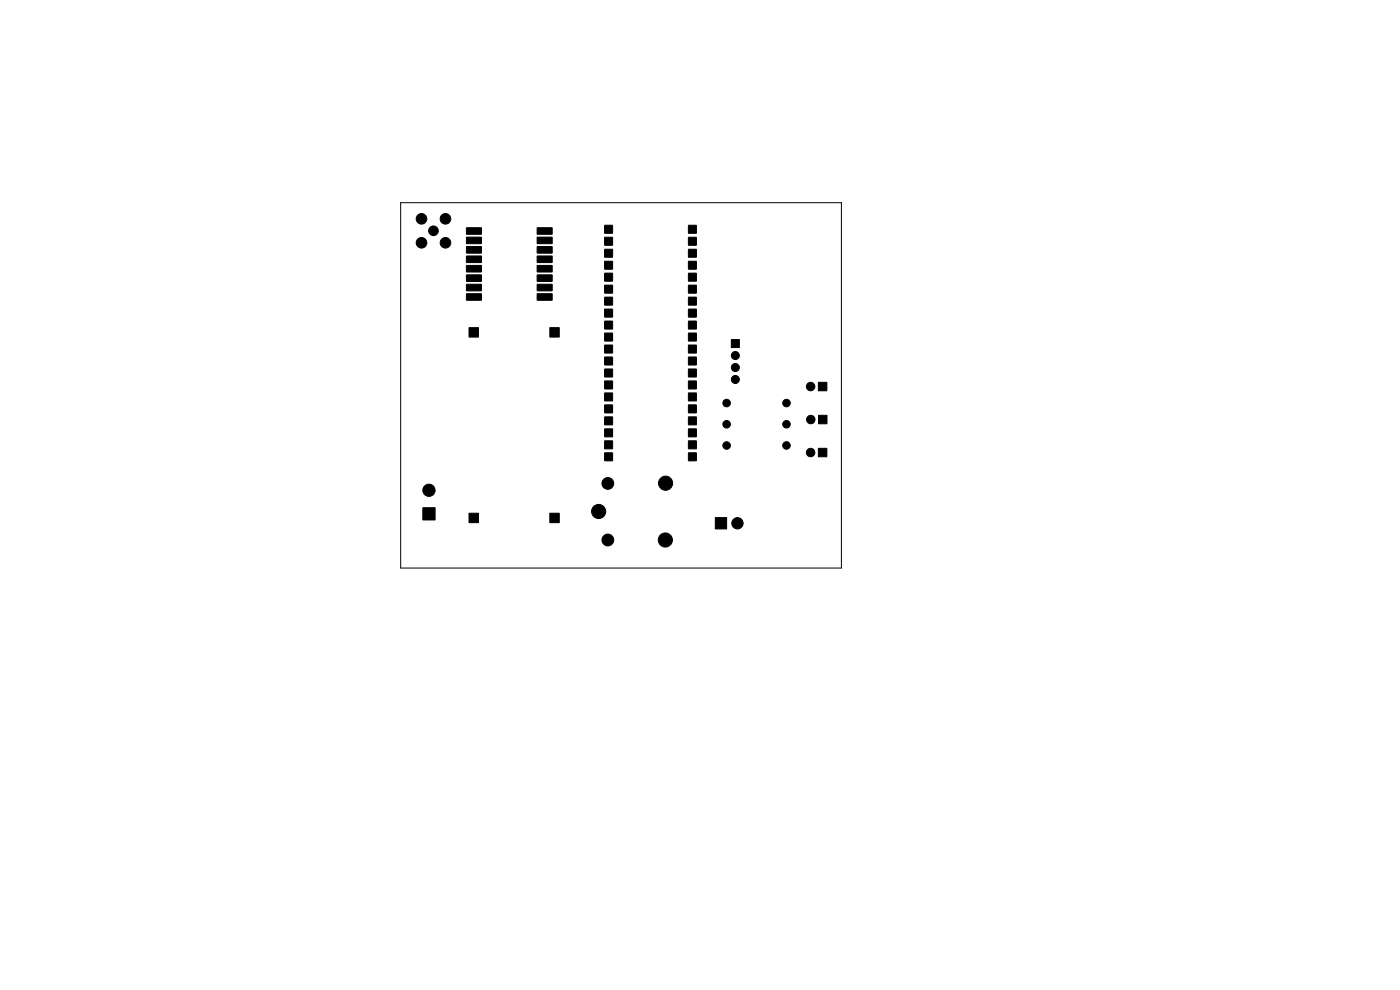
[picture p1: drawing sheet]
<svg xmlns="http://www.w3.org/2000/svg" width="297mm" height="210mm" viewBox="0 0 297 210" stroke-linecap="round" stroke-linejoin="round" font-family="sans-serif">
<g fill="#000" stroke="#000" stroke-width=".21">
<path d="M99 48.3h3.1v1.3l-3.1 .1zM99 50.3h3.1v1.3l-3.1 .1zM99 52.3h3.1v1.3l-3.1 .1zM99 54.3h3.1v1.3l-3.1 .1zM99 56.3h3.1v1.3l-3.1 .1zM99 58.3h3.1v1.3l-3.1 .1zM114 58.3h3.1v1.3l-3.1 .1zM114 56.3h3.1v1.3l-3.1 .1zM114 54.3h3.1v1.3l-3.1 .1zM114 52.3h3.1v1.3l-3.1 .1zM114 50.3h3.1v1.3l-3.1 .1zM114 48.3h3.1v1.3l-3.1 .1z"/>
<path d="M128.3 52.9h1.6v1.6h-1.6zM128.3 47.8h1.6v1.7h-1.6zM128.3 50.4h1.6v1.6h-1.6zM128.3 55.4h1.6v1.7h-1.6zM128.3 58h1.6v1.6h-1.6zM146.1 58h1.6v1.6h-1.6zM146.1 55.4h1.6v1.7h-1.6zM146.1 52.9h1.6v1.6h-1.6zM146.1 47.8h1.6v1.7h-1.6zM146.1 50.4h1.6v1.6h-1.6zM99.5 69.5h2v2h-2zM99 60.3h3.1v1.3l-3.1 .1z"/>
<path d="M99 62.3h3.1v1.3l-3.1 .1zM114 62.3h3.1v1.3l-3.1 .1zM114 60.3h3.1v1.3l-3.1 .1zM116.6 69.5h2v2h-2zM128.3 65.6h1.6v1.6h-1.6zM128.3 78.3h1.6v1.6h-1.6zM128.3 60.5h1.6v1.7h-1.6zM128.3 63.1h1.6v1.6h-1.6zM128.3 68.1h1.6v1.7h-1.6zM128.3 70.7h1.6v1.6h-1.6zM128.3 73.2h1.6v1.7h-1.6zM128.3 75.8h1.6v1.6h-1.6z"/>
<path d="M146.1 60.5h1.6v1.7h-1.6zM146.1 65.6h1.6v1.6h-1.6zM146.1 78.3h1.6v1.6h-1.6zM146.1 75.8h1.6v1.6h-1.6zM146.1 70.7h1.6v1.6h-1.6zM146.1 68.1h1.6v1.7h-1.6zM146.1 63.1h1.6v1.6h-1.6zM146.1 73.2h1.6v1.7h-1.6zM155.2 72h1.7v1.7h-1.7zM128.3 91h1.6v1.6h-1.6zM128.3 80.8h1.6v1.7h-1.6zM128.3 83.4h1.6v1.6h-1.6z"/>
<path d="M128.3 85.9h1.6v1.7h-1.6zM128.3 88.5h1.6v1.6h-1.6zM128.3 93.5h1.6v1.7h-1.6zM128.3 96.1h1.6v1.6h-1.6zM146.1 91h1.6v1.6h-1.6zM146.1 96.1h1.6v1.6h-1.6zM146.1 93.5h1.6v1.7h-1.6zM146.1 88.5h1.6v1.6h-1.6zM146.1 85.9h1.6v1.7h-1.6zM146.1 83.4h1.6v1.6h-1.6zM146.1 80.8h1.6v1.7h-1.6zM173.6 81.1h1.8v1.8h-1.8z"/>
<path d="M173.6 95.1h1.8v1.8h-1.8zM173.6 88.1h1.8v1.8h-1.8zM89.7 107.7h2.6v2.6h-2.6zM99.5 108.9h2v2h-2zM116.6 108.9h2v2h-2zM151.8 109.8h2.4v2.4h-2.4z"/>
<circle cx="89.4" cy="46.4" r="1.12"/>
<circle cx="89.4" cy="51.5" r="1.12"/>
<circle cx="92" cy="49" r="1.03"/>
<circle cx="94.5" cy="51.5" r="1.12"/>
<circle cx="94.5" cy="46.4" r="1.12"/>
<circle cx="156" cy="78" r=".85"/>
<circle cx="156" cy="75.4" r=".85"/>
<circle cx="154.1" cy="85.5" r=".8"/>
<circle cx="154.1" cy="94.5" r=".8"/>
<circle cx="154.1" cy="90" r=".8"/>
<circle cx="156" cy="80.5" r=".85"/>
<circle cx="166.8" cy="85.5" r=".8"/>
<circle cx="166.8" cy="94.5" r=".8"/>
<circle cx="166.8" cy="90" r=".8"/>
<circle cx="172" cy="82" r=".9"/>
<circle cx="172" cy="96" r=".9"/>
<circle cx="172" cy="89" r=".9"/>
<circle cx="91" cy="104" r="1.3"/>
<circle cx="127" cy="108.5" r="1.5"/>
<circle cx="128.9" cy="102.5" r="1.25"/>
<circle cx="129" cy="114.5" r="1.25"/>
<circle cx="141.1" cy="114.5" r="1.5"/>
<circle cx="141.2" cy="102.5" r="1.5"/>
<circle cx="156.4" cy="111" r="1.2"/>
</g>
<path d="M85 43h93.5v77.5h-93.5z" fill="none" stroke="#000" stroke-width=".21"/>
</svg>
